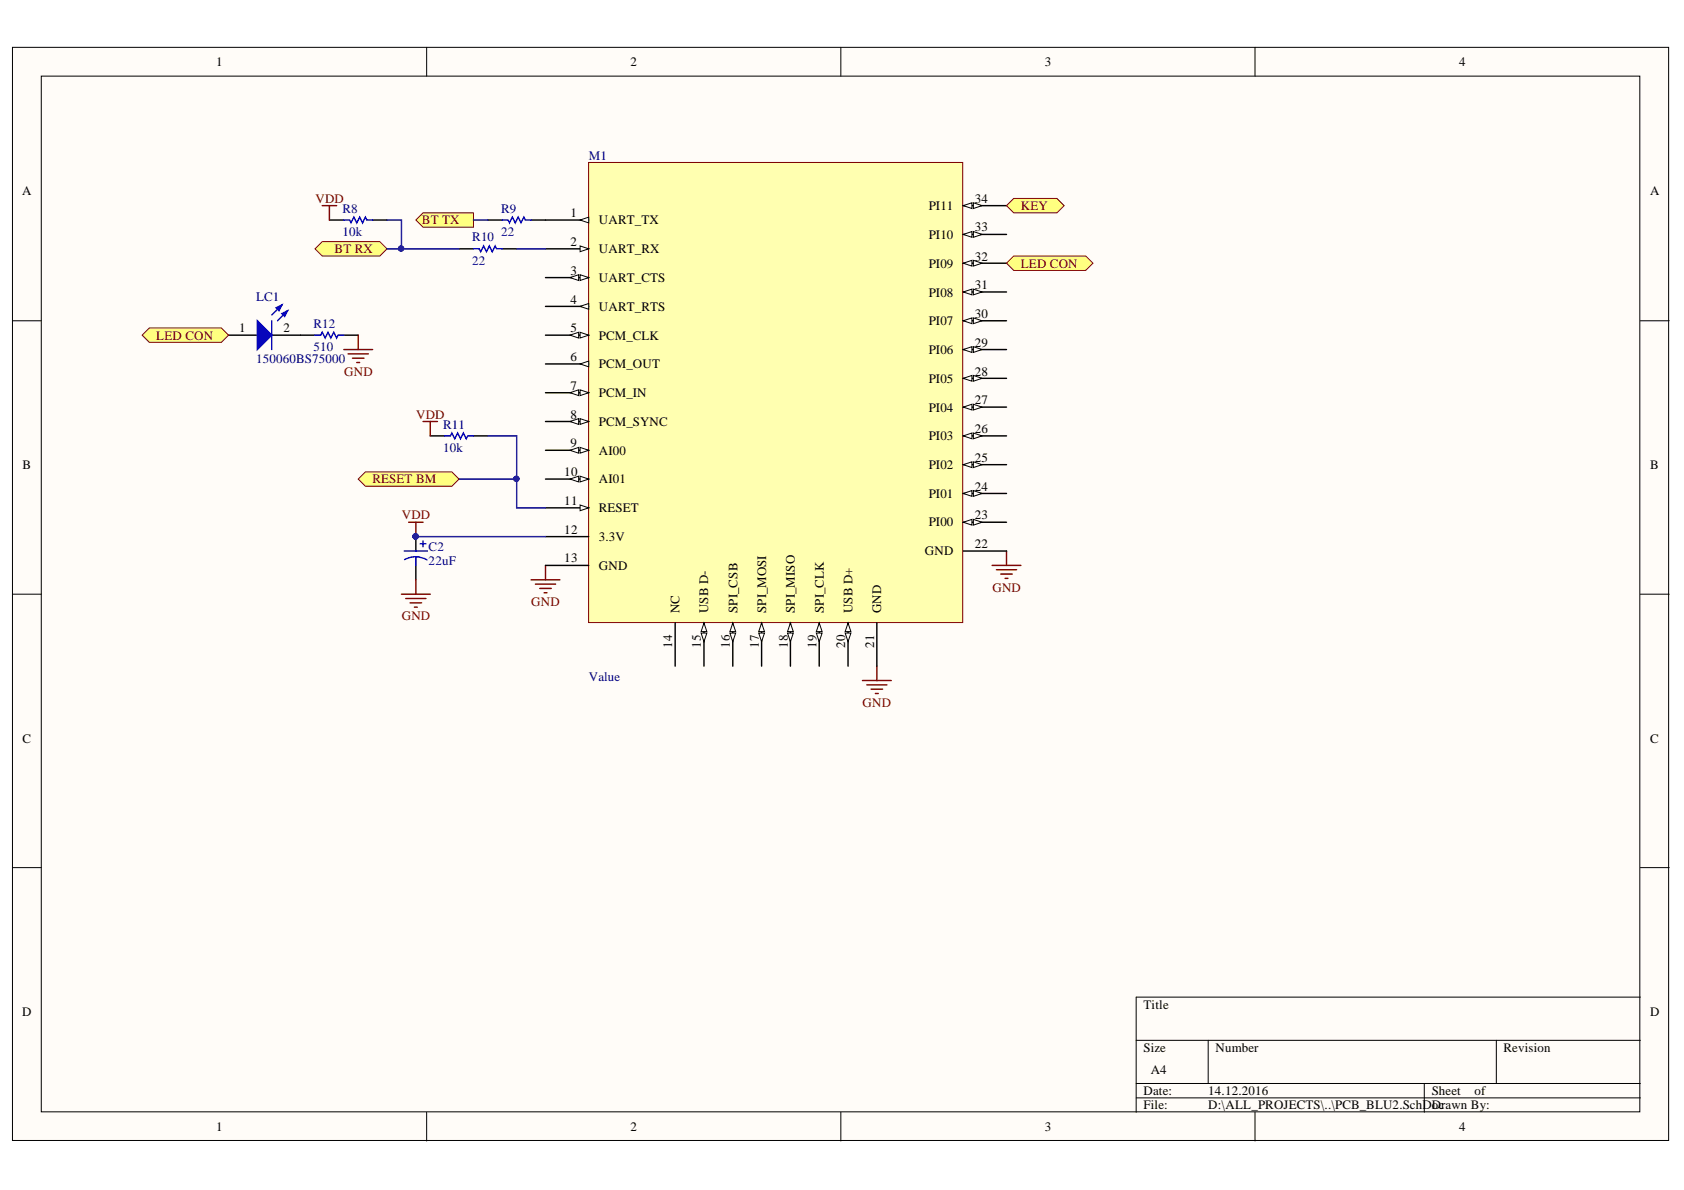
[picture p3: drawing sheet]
<svg xmlns="http://www.w3.org/2000/svg" width="297mm" height="210mm" viewBox="0 0 297 210" stroke-linecap="round" stroke-linejoin="round" font-family="sans-serif">
<defs><g id="words">
<g font-size="2.3">
<text x="38.1" y="11.7">1</text>
<text x="111.2" y="11.7">2</text>
<text x="184.3" y="11.7">3</text>
<text x="257.4" y="11.7">4</text>
<text x="3.9" y="34.5">A</text>
<text x="171.9" y="35.7">34</text>
<text x="291.1" y="34.5">A</text>
<text x="100.6" y="38.3">1</text>
<text x="105.6" y="39.5">UART_TX</text>
<text x="163.8" y="37">PI11</text>
<text x="171.9" y="40.8">33</text>
<text x="100.6" y="43.4">2</text>
<text x="105.6" y="44.7">UART_RX</text>
<text x="163.8" y="47.2">PI09</text>
<text x="163.8" y="42.1">PI10</text>
<text x="171.9" y="46">32</text>
<text x="100.6" y="48.5">3</text>
<text x="100.6" y="53.6">4</text>
<text x="105.6" y="49.8">UART_CTS</text>
<text x="163.8" y="52.3">PI08</text>
<text x="171.9" y="51">31</text>
<text x="42.2" y="58.6">1</text>
<text x="50" y="58.6">2</text>
<text x="100.6" y="58.6">5</text>
<text x="105.6" y="54.8">UART_RTS</text>
<text x="105.6" y="59.9">PCM_CLK</text>
<text x="163.8" y="57.4">PI07</text>
<text x="171.9" y="56.1">30</text>
<text x="100.6" y="63.7">6</text>
<text x="105.6" y="65">PCM_OUT</text>
<text x="163.8" y="62.4">PI06</text>
<text x="171.9" y="61.2">29</text>
<text x="100.6" y="68.8">7</text>
<text x="105.6" y="70.1">PCM_IN</text>
<text x="163.8" y="67.5">PI05</text>
<text x="171.9" y="71.3">27</text>
<text x="171.9" y="66.2">28</text>
<text x="100.6" y="73.9">8</text>
<text x="105.6" y="75.1">PCM_SYNC</text>
<text x="163.8" y="77.7">PI03</text>
<text x="163.8" y="72.6">PI04</text>
<text x="171.9" y="76.4">26</text>
<text x="4" y="82.7">B</text>
<text x="99.5" y="84">10</text>
<text x="100.6" y="78.9">9</text>
<text x="105.6" y="80.2">AI00</text>
<text x="163.8" y="82.7">PI02</text>
<text x="171.9" y="81.5">25</text>
<text x="291.1" y="82.7">B</text>
<text x="99.5" y="89.1">11</text>
<text x="105.6" y="85.3">AI01</text>
<text x="163.8" y="87.8">PI01</text>
<text x="171.9" y="86.5">24</text>
<text x="99.5" y="94.1">12</text>
<text x="105.6" y="90.3">RESET</text>
<text x="105.6" y="95.4">3.3V</text>
<text x="163.8" y="92.9">PI00</text>
<text x="171.9" y="91.6">23</text>
<text x="99.5" y="99.2">13</text>
<text x="105.6" y="100.5">GND</text>
<text x="163.1" y="97.9">GND</text>
<text x="171.9" y="96.7">22</text>
<text x="119.8" y="108.1" transform="rotate(-90 119.8 108.1)">NC</text>
<text x="124.9" y="108.1" transform="rotate(-90 124.9 108.1)">USB D-</text>
<text x="130.1" y="108.1" transform="rotate(-90 130.1 108.1)">SPI_CSB</text>
<text x="135.1" y="108.1" transform="rotate(-90 135.1 108.1)">SPI_MOSI</text>
<text x="140.2" y="108.1" transform="rotate(-90 140.2 108.1)">SPI_MISO</text>
<text x="145.3" y="108.1" transform="rotate(-90 145.3 108.1)">SPI_CLK</text>
<text x="150.4" y="108.1" transform="rotate(-90 150.4 108.1)">USB D+</text>
<text x="155.4" y="108.1" transform="rotate(-90 155.4 108.1)">GND</text>
<text x="118.6" y="114.2" transform="rotate(-90 118.6 114.2)">14</text>
<text x="123.6" y="114.2" transform="rotate(-90 123.6 114.2)">15</text>
<text x="128.7" y="114.2" transform="rotate(-90 128.7 114.2)">16</text>
<text x="133.9" y="114.2" transform="rotate(-90 133.9 114.2)">17</text>
<text x="139" y="114.2" transform="rotate(-90 139 114.2)">18</text>
<text x="144" y="114.2" transform="rotate(-90 144 114.2)">19</text>
<text x="149.1" y="114.2" transform="rotate(-90 149.1 114.2)">20</text>
<text x="154.2" y="114.2" transform="rotate(-90 154.2 114.2)">21</text>
<text x="4" y="131">C</text>
<text x="291.1" y="131">C</text>
<text x="3.9" y="179.2">D</text>
<text x="201.7" y="177.9">Title</text>
<text x="291.1" y="179.2">D</text>
<text x="201.7" y="185.6">Size</text>
<text x="214.4" y="185.6">Number</text>
<text x="265.2" y="185.6">Revision</text>
<text x="203" y="189.4">A4</text>
<text x="201.7" y="193.2">Date:</text>
<text x="201.7" y="195.7">File:</text>
<text x="213.1" y="193.2">14.12.2016</text>
<text x="213.1" y="195.7">D:\ALL_PROJECTS\..\PCB_BLU2.SchDDrawn By:</text>
<text x="252.5" y="193.2">Sheet</text>
<text x="252.6" y="195.7">oc</text>
<text x="260.1" y="193.2">of</text>
<text x="38.1" y="199.5">1</text>
<text x="111.2" y="199.5">2</text>
<text x="184.3" y="199.5">3</text>
<text x="257.4" y="199.5">4</text>
</g>
<g font-size="2.3" fill="#000080">
<text x="103.9" y="28.1">M1</text>
<text x="60.4" y="37.5">R8</text>
<text x="60.4" y="41.6">10k</text>
<text x="88.4" y="37.5">R9</text>
<text x="88.4" y="41.6">22</text>
<text x="83.3" y="42.6">R10</text>
<text x="83.3" y="46.7">22</text>
<text x="45.2" y="53.1">LC1</text>
<text x="55.3" y="57.9">R12</text>
<text x="45.2" y="64">150060BS75000</text>
<text x="55.3" y="61.9">510</text>
<text x="78.1" y="75.6">R11</text>
<text x="78.1" y="79.7">10k</text>
<text x="75.6" y="97.2">C2</text>
<text x="75.6" y="99.7">22uF</text>
<text x="103.9" y="120.1">Value</text>
</g>
<g font-size="2.3" fill="#800000">
<text x="55.6" y="35.7">VDD</text>
<text x="74.4" y="39.5">BT TX</text>
<text x="180.1" y="37">KEY</text>
<text x="59" y="44.7">BT RX</text>
<text x="180.1" y="47.2">LED CON</text>
<text x="27.6" y="59.9">LED CON</text>
<text x="60.7" y="66.2">GND</text>
<text x="73.4" y="73.9">VDD</text>
<text x="65.7" y="85.3">RESET BM</text>
<text x="70.9" y="91.6">VDD</text>
<text x="93.7" y="106.9">GND</text>
<text x="175.1" y="104.4">GND</text>
<text x="70.9" y="109.4">GND</text>
<text x="152.1" y="124.6">GND</text>
</g>
</g></defs>
<g fill="#fffcf8" stroke="#000" stroke-width=".18">
<path d="M2.2 8.4h292.1v192.8h-292.1z"/>
<path d="M7.3 13.4h281.9v182.7h-281.9z"/>
</g>
<g fill="none" stroke="#000" stroke-width=".18">
<path d="M75.3 8.4v5M148.3 8.4v5M221.4 8.4v5M2.2 56.6h5.1M289.3 56.6h5.1M2.2 104.8h5.1M289.3 104.8h5.1M2.2 153h5.1M289.3 153h5.1M289.3 175.9h-88.9v20.3M75.3 196.2v5.1M148.3 196.2v5.1"/>
<path d="M200.4 183.5h88.9M200.4 191.1h88.9M200.4 193.7h88.9M213.1 183.5v7.6M221.4 196.2v5.1M251.2 191.1v5.1M263.9 183.5v7.6"/>
</g>
<g fill="none" stroke="#800000" stroke-width=".25">
<path d="M96.2 99.7v2.6M175 99.7h5.1M177.5 97.2v2.5M93.7 102.3h5.1M94.4 103h3.6M95.2 103.8h2M96 104.6h.5M154.7 117.5v2.5M175.8 100.5h3.5M176.5 101.3h2.1M177.3 102h.5M152.1 120h5.1"/>
<path d="M152.9 120.8h3.5M153.7 121.6h2M154.4 122.3h.5"/>
</g>
<g fill="#ffff80" stroke="#800000" stroke-width=".18">
<path d="M63.2 84.5l1.3-1.3h15.2l1.3 1.3-1.3 1.3h-15.2z" fill-rule="evenodd"/>
<path d="M73.4 38.8l1.2-1.3h8.9v2.6h-8.9z" fill-rule="evenodd"/>
<path d="M55.6 43.9l1.2-1.3h10.2l1.3 1.3-1.3 1.3h-10.2z" fill-rule="evenodd"/>
</g>
<path d="M56.8 36.3h2.6M58.1 36.3v2.5M72.1 92.1h2.5M73.4 92.1v2.6M70.8 104.8h5.1M71.6 105.6h3.5M72.3 106.3h2.1M73.1 107.1h.5M73.4 102.3v2.5" fill="none" stroke="#800000" stroke-width=".25"/>
<circle cx="73.3" cy="94.6" r=".46" fill="#000080" stroke="#000080" stroke-width=".18"/>
<path d="M58.1 38.8h2.5M65.7 38.8h2.6M86.1 38.8h2.5M93.7 38.8h2.5M40.3 59.1h5.1M47.9 59.1h7.7M60.6 59.1h2.6M81 43.9h2.5M88.6 43.9h2.5M73.4 94.7v2.5M73.4 99.7v2.6" fill="none" stroke="#000" stroke-width=".25"/>
<path d="M60.6 38.8h1.1l.2 .5 .5-1 .5 1 .5-1 .5 1 .6-1 .2 .5h1M88.6 38.8h1l.3 .5 .5-1 .5 1 .5-1 .5 1 .5-1 .3 .5h1M55.6 59.1h1l.2-.5 .5 1 .5-1 .6 1 .5-1 .5 1 .2-.5h1M83.5 43.9h1l.3 .5 .5-1 .5 1 .5-1 .5 1 .5-1 .3 .5h1M71.3 97.2h4.1M73.4 98.2l1.2 .2 .7 .4M73.4 98.2l-.9 .1-1.1 .4M73.4 98.2v1.5M74.1 95.9h1M74.6 95.4v1" fill="none" stroke="#00f" stroke-width=".25"/>
<path d="M45.4 56.6l2.5 2.5-2.5 2.6z" fill="#0000bf"/>
<path d="M45.4 56.6l2.5 2.5-2.5 2.6zM50.7 54.8l-1.7 1.8" fill="none" stroke="#00f" stroke-width=".25"/>
<path d="M49.7 55.3l1-.5-.5 1z" fill="#00f"/>
<path d="M47.9 56.6v5.1M49.7 55.3l1-.5-.5 1zM49.7 53.8l-1.8 1.8" fill="none" stroke="#00f" stroke-width=".25"/>
<path d="M48.7 54.3l1-.5-.5 1z" fill="#00f"/>
<path d="M48.7 54.3l1-.5-.5 1z" fill="none" stroke="#00f" stroke-width=".25"/>
<path d="M25.1 59.1l1.2-1.3h12.7l1.3 1.3-1.3 1.3h-12.7z" fill-rule="evenodd" fill="#ffff80" stroke="#800000" stroke-width=".18"/>
<path d="M63.2 59.1v2.6M60.6 61.7h5.1M61.4 62.4h3.6M62.2 63.2h2M62.9 63.9h.5" fill="none" stroke="#800000" stroke-width=".25"/>
<path d="M103.8 28.7h66v81.1h-66z" fill="#ffffb0" stroke="#800000" stroke-width=".18"/>
<path d="M96.2 38.8h7.6" fill="none" stroke="#000" stroke-width=".25"/>
<path d="M102.3 38.8l1.5-.5v1z" fill="#fffcf8"/>
<path d="M102.3 38.8l1.5-.5v1z" fill="none" stroke="#000" stroke-width=".18"/>
<path d="M96.2 43.9h7.6" fill="none" stroke="#000" stroke-width=".25"/>
<path d="M102.3 43.4l1.5 .5-1.5 .5z" fill="#fffcf8"/>
<path d="M102.3 43.4l1.5 .5-1.5 .5z" fill="none" stroke="#000" stroke-width=".18"/>
<path d="M96.2 49h7.6" fill="none" stroke="#000" stroke-width=".25"/>
<path d="M102.3 48.5l1.5 .5-1.5 .5z" fill="#fffcf8"/>
<path d="M102.3 48.5l1.5 .5-1.5 .5z" fill="none" stroke="#000" stroke-width=".18"/>
<path d="M100.5 49l1.6-.5v1z" fill="#fffcf8"/>
<path d="M100.5 49l1.6-.5v1z" fill="none" stroke="#000" stroke-width=".18"/>
<path d="M96.2 54h7.6" fill="none" stroke="#000" stroke-width=".25"/>
<path d="M102.3 54l1.5-.5v1z" fill="#fffcf8"/>
<path d="M102.3 54l1.5-.5v1z" fill="none" stroke="#000" stroke-width=".18"/>
<path d="M96.2 59.1h7.6" fill="none" stroke="#000" stroke-width=".25"/>
<path d="M102.3 58.6l1.5 .5-1.5 .5z" fill="#fffcf8"/>
<path d="M102.3 58.6l1.5 .5-1.5 .5z" fill="none" stroke="#000" stroke-width=".18"/>
<path d="M100.5 59.1l1.6-.5v1z" fill="#fffcf8"/>
<path d="M100.5 59.1l1.6-.5v1z" fill="none" stroke="#000" stroke-width=".18"/>
<path d="M96.2 64.2h7.6" fill="none" stroke="#000" stroke-width=".25"/>
<path d="M102.3 64.2l1.5-.5v1z" fill="#fffcf8"/>
<path d="M102.3 64.2l1.5-.5v1z" fill="none" stroke="#000" stroke-width=".18"/>
<path d="M96.2 69.3h7.6" fill="none" stroke="#000" stroke-width=".25"/>
<path d="M102.3 68.8l1.5 .5-1.5 .5z" fill="#fffcf8"/>
<path d="M102.3 68.8l1.5 .5-1.5 .5z" fill="none" stroke="#000" stroke-width=".18"/>
<path d="M100.5 69.3l1.6-.5v1z" fill="#fffcf8"/>
<path d="M100.5 69.3l1.6-.5v1z" fill="none" stroke="#000" stroke-width=".18"/>
<path d="M96.2 74.3h7.6" fill="none" stroke="#000" stroke-width=".25"/>
<path d="M102.3 73.8l1.5 .5-1.5 .6z" fill="#fffcf8"/>
<path d="M102.3 73.8l1.5 .5-1.5 .6z" fill="none" stroke="#000" stroke-width=".18"/>
<path d="M100.5 74.3l1.6-.5v1.1z" fill="#fffcf8"/>
<path d="M100.5 74.3l1.6-.5v1.1z" fill="none" stroke="#000" stroke-width=".18"/>
<path d="M96.2 79.4h7.6" fill="none" stroke="#000" stroke-width=".25"/>
<path d="M102.3 78.9l1.5 .5-1.5 .5z" fill="#fffcf8"/>
<path d="M102.3 78.9l1.5 .5-1.5 .5z" fill="none" stroke="#000" stroke-width=".18"/>
<path d="M100.5 79.4l1.6-.5v1z" fill="#fffcf8"/>
<path d="M100.5 79.4l1.6-.5v1z" fill="none" stroke="#000" stroke-width=".18"/>
<path d="M96.2 84.5h7.6" fill="none" stroke="#000" stroke-width=".25"/>
<path d="M102.3 84l1.5 .5-1.5 .5z" fill="#fffcf8"/>
<path d="M102.3 84l1.5 .5-1.5 .5z" fill="none" stroke="#000" stroke-width=".18"/>
<path d="M100.5 84.5l1.6-.5v1z" fill="#fffcf8"/>
<path d="M100.5 84.5l1.6-.5v1z" fill="none" stroke="#000" stroke-width=".18"/>
<path d="M96.2 89.6h7.6" fill="none" stroke="#000" stroke-width=".25"/>
<path d="M102.3 89.1l1.5 .5-1.5 .5z" fill="#fffcf8"/>
<path d="M102.3 89.1l1.5 .5-1.5 .5z" fill="none" stroke="#000" stroke-width=".18"/>
<path d="M96.2 94.7h7.6M169.9 97.2h7.6M169.9 92.1h7.6" fill="none" stroke="#000" stroke-width=".25"/>
<path d="M169.9 92.1l1.5-.5v1z" fill="#fffcf8"/>
<path d="M169.9 92.1l1.5-.5v1z" fill="none" stroke="#000" stroke-width=".18"/>
<path d="M171.7 91.6l1.5 .5-1.5 .5z" fill="#fffcf8"/>
<path d="M171.7 91.6l1.5 .5-1.5 .5z" fill="none" stroke="#000" stroke-width=".18"/>
<path d="M169.9 87h7.6" fill="none" stroke="#000" stroke-width=".25"/>
<path d="M169.9 87l1.5-.5v1z" fill="#fffcf8"/>
<path d="M169.9 87l1.5-.5v1z" fill="none" stroke="#000" stroke-width=".18"/>
<path d="M171.7 86.5l1.5 .5-1.5 .5z" fill="#fffcf8"/>
<path d="M171.7 86.5l1.5 .5-1.5 .5z" fill="none" stroke="#000" stroke-width=".18"/>
<path d="M169.9 82h7.6" fill="none" stroke="#000" stroke-width=".25"/>
<path d="M169.9 82l1.5-.5v1z" fill="#fffcf8"/>
<path d="M169.9 82l1.5-.5v1z" fill="none" stroke="#000" stroke-width=".18"/>
<path d="M171.7 81.5l1.5 .5-1.5 .5z" fill="#fffcf8"/>
<path d="M171.7 81.5l1.5 .5-1.5 .5z" fill="none" stroke="#000" stroke-width=".18"/>
<path d="M169.9 76.9h7.6" fill="none" stroke="#000" stroke-width=".25"/>
<path d="M169.9 76.9l1.5-.5v1z" fill="#fffcf8"/>
<path d="M169.9 76.9l1.5-.5v1z" fill="none" stroke="#000" stroke-width=".18"/>
<path d="M171.7 76.4l1.5 .5-1.5 .5z" fill="#fffcf8"/>
<path d="M171.7 76.4l1.5 .5-1.5 .5z" fill="none" stroke="#000" stroke-width=".18"/>
<path d="M169.9 71.8h7.6" fill="none" stroke="#000" stroke-width=".25"/>
<path d="M169.9 71.8l1.5-.5v1z" fill="#fffcf8"/>
<path d="M169.9 71.8l1.5-.5v1z" fill="none" stroke="#000" stroke-width=".18"/>
<path d="M171.7 71.3l1.5 .5-1.5 .5z" fill="#fffcf8"/>
<path d="M171.7 71.3l1.5 .5-1.5 .5z" fill="none" stroke="#000" stroke-width=".18"/>
<path d="M169.9 66.7h7.6" fill="none" stroke="#000" stroke-width=".25"/>
<path d="M169.9 66.7l1.5-.5v1z" fill="#fffcf8"/>
<path d="M169.9 66.7l1.5-.5v1z" fill="none" stroke="#000" stroke-width=".18"/>
<path d="M171.7 66.2l1.5 .5-1.5 .5z" fill="#fffcf8"/>
<path d="M171.7 66.2l1.5 .5-1.5 .5z" fill="none" stroke="#000" stroke-width=".18"/>
<path d="M169.9 61.7h7.6" fill="none" stroke="#000" stroke-width=".25"/>
<path d="M169.9 61.7l1.5-.6v1.1z" fill="#fffcf8"/>
<path d="M169.9 61.7l1.5-.6v1.1z" fill="none" stroke="#000" stroke-width=".18"/>
<path d="M171.7 61.1l1.5 .6-1.5 .5z" fill="#fffcf8"/>
<path d="M171.7 61.1l1.5 .6-1.5 .5z" fill="none" stroke="#000" stroke-width=".18"/>
<path d="M169.9 56.6h7.6" fill="none" stroke="#000" stroke-width=".25"/>
<path d="M169.9 56.6l1.5-.5v1z" fill="#fffcf8"/>
<path d="M169.9 56.6l1.5-.5v1z" fill="none" stroke="#000" stroke-width=".18"/>
<path d="M171.7 56.1l1.5 .5-1.5 .5z" fill="#fffcf8"/>
<path d="M171.7 56.1l1.5 .5-1.5 .5z" fill="none" stroke="#000" stroke-width=".18"/>
<path d="M169.9 51.5h7.6" fill="none" stroke="#000" stroke-width=".25"/>
<path d="M169.9 51.5l1.5-.5v1z" fill="#fffcf8"/>
<path d="M169.9 51.5l1.5-.5v1z" fill="none" stroke="#000" stroke-width=".18"/>
<path d="M171.7 51l1.5 .5-1.5 .5z" fill="#fffcf8"/>
<path d="M171.7 51l1.5 .5-1.5 .5z" fill="none" stroke="#000" stroke-width=".18"/>
<path d="M169.9 46.4h7.6" fill="none" stroke="#000" stroke-width=".25"/>
<path d="M169.9 46.4l1.5-.5v1z" fill="#fffcf8"/>
<path d="M169.9 46.4l1.5-.5v1z" fill="none" stroke="#000" stroke-width=".18"/>
<path d="M171.7 45.9l1.5 .5-1.5 .5z" fill="#fffcf8"/>
<path d="M171.7 45.9l1.5 .5-1.5 .5z" fill="none" stroke="#000" stroke-width=".18"/>
<path d="M169.9 41.4h7.6" fill="none" stroke="#000" stroke-width=".25"/>
<path d="M169.9 41.4l1.5-.6v1.1z" fill="#fffcf8"/>
<path d="M169.9 41.4l1.5-.6v1.1z" fill="none" stroke="#000" stroke-width=".18"/>
<path d="M171.7 40.8l1.5 .6-1.5 .5z" fill="#fffcf8"/>
<path d="M171.7 40.8l1.5 .6-1.5 .5z" fill="none" stroke="#000" stroke-width=".18"/>
<path d="M149.6 109.9v7.6" fill="none" stroke="#000" stroke-width=".25"/>
<path d="M149.6 109.9l.5 1.5h-1z" fill="#fffcf8"/>
<path d="M149.6 109.9l.5 1.5h-1z" fill="none" stroke="#000" stroke-width=".18"/>
<path d="M149.1 111.7h1l-.5 1.5z" fill="#fffcf8"/>
<path d="M149.1 111.7h1l-.5 1.5z" fill="none" stroke="#000" stroke-width=".18"/>
<path d="M124.2 109.9v7.6" fill="none" stroke="#000" stroke-width=".25"/>
<path d="M124.2 109.9l.5 1.5h-1z" fill="#fffcf8"/>
<path d="M124.2 109.9l.5 1.5h-1z" fill="none" stroke="#000" stroke-width=".18"/>
<path d="M123.7 111.7h1l-.5 1.5z" fill="#fffcf8"/>
<path d="M123.7 111.7h1l-.5 1.5z" fill="none" stroke="#000" stroke-width=".18"/>
<path d="M144.5 109.9v7.6M154.7 109.9v7.6" fill="none" stroke="#000" stroke-width=".25"/>
<path d="M144.5 109.9l.5 1.5h-1z" fill="#fffcf8"/>
<path d="M144.5 109.9l.5 1.5h-1z" fill="none" stroke="#000" stroke-width=".18"/>
<path d="M144 111.7h1l-.5 1.5z" fill="#fffcf8"/>
<path d="M144 111.7h1l-.5 1.5z" fill="none" stroke="#000" stroke-width=".18"/>
<path d="M139.4 109.9v7.6" fill="none" stroke="#000" stroke-width=".25"/>
<path d="M139.4 109.9l.5 1.5h-1z" fill="#fffcf8"/>
<path d="M139.4 109.9l.5 1.5h-1z" fill="none" stroke="#000" stroke-width=".18"/>
<path d="M138.9 111.7h1l-.5 1.5z" fill="#fffcf8"/>
<path d="M138.9 111.7h1l-.5 1.5z" fill="none" stroke="#000" stroke-width=".18"/>
<path d="M134.3 109.9v7.6" fill="none" stroke="#000" stroke-width=".25"/>
<path d="M134.3 109.9l.5 1.5h-1z" fill="#fffcf8"/>
<path d="M134.3 109.9l.5 1.5h-1z" fill="none" stroke="#000" stroke-width=".18"/>
<path d="M133.8 111.7h1l-.5 1.5z" fill="#fffcf8"/>
<path d="M133.8 111.7h1l-.5 1.5z" fill="none" stroke="#000" stroke-width=".18"/>
<path d="M129.3 109.9v7.6" fill="none" stroke="#000" stroke-width=".25"/>
<path d="M129.3 109.9l.5 1.5h-1.1z" fill="#fffcf8"/>
<path d="M129.3 109.9l.5 1.5h-1.1z" fill="none" stroke="#000" stroke-width=".18"/>
<path d="M128.7 111.7h1.1l-.5 1.5z" fill="#fffcf8"/>
<path d="M128.7 111.7h1.1l-.5 1.5z" fill="none" stroke="#000" stroke-width=".18"/>
<path d="M169.9 36.3h7.6M96.2 99.7h7.6M119.1 109.9v7.6" fill="none" stroke="#000" stroke-width=".25"/>
<path d="M169.9 36.3l1.5-.5v1z" fill="#fffcf8"/>
<path d="M169.9 36.3l1.5-.5v1z" fill="none" stroke="#000" stroke-width=".18"/>
<path d="M171.7 35.8l1.5 .5-1.5 .5z" fill="#fffcf8"/>
<path d="M171.7 35.8l1.5 .5-1.5 .5z" fill="none" stroke="#000" stroke-width=".18"/>
<path d="M177.5 36.3l1.3-1.3h7.6l1.3 1.3-1.3 1.2h-7.6z" fill-rule="evenodd" fill="#ffff80" stroke="#800000" stroke-width=".18"/>
<path d="M75.9 76.9h2.5M83.5 76.9h2.6" fill="none" stroke="#000" stroke-width=".25"/>
<path d="M78.4 76.9h1l.3-.5 .5 1 .5-1 .5 1 .5-1 .5 1 .3-.5h1" fill="none" stroke="#00f" stroke-width=".25"/>
<path d="M68.3 38.8h2.5v5.1M83.5 38.8h2.6M91.1 43.9h5.1M86.1 76.9h5v7.6M73.4 94.7h22.8M81 84.5h10.1v5.1h5.1" fill="none" stroke="#000080" stroke-width=".25"/>
<g fill="#000080" stroke="#000080" stroke-width=".18">
<circle cx="73.3" cy="94.6" r=".46"/>
<circle cx="70.8" cy="43.8" r=".46"/>
<circle cx="91.1" cy="84.5" r=".46"/>
</g>
<path d="M74.6 74.3h2.6M75.9 74.3v2.6" fill="none" stroke="#800000" stroke-width=".25"/>
<path d="M177.5 46.4l1.3-1.2h12.7l1.3 1.2-1.3 1.3h-12.7z" fill-rule="evenodd" fill="#ffff80" stroke="#800000" stroke-width=".18"/>
<path d="M68.3 43.9h12.7" fill="none" stroke="#000080" stroke-width=".25"/>
<circle cx="70.8" cy="43.8" r=".46" fill="#000080" stroke="#000080" stroke-width=".18"/>
<use href="#words"/>
</svg>
